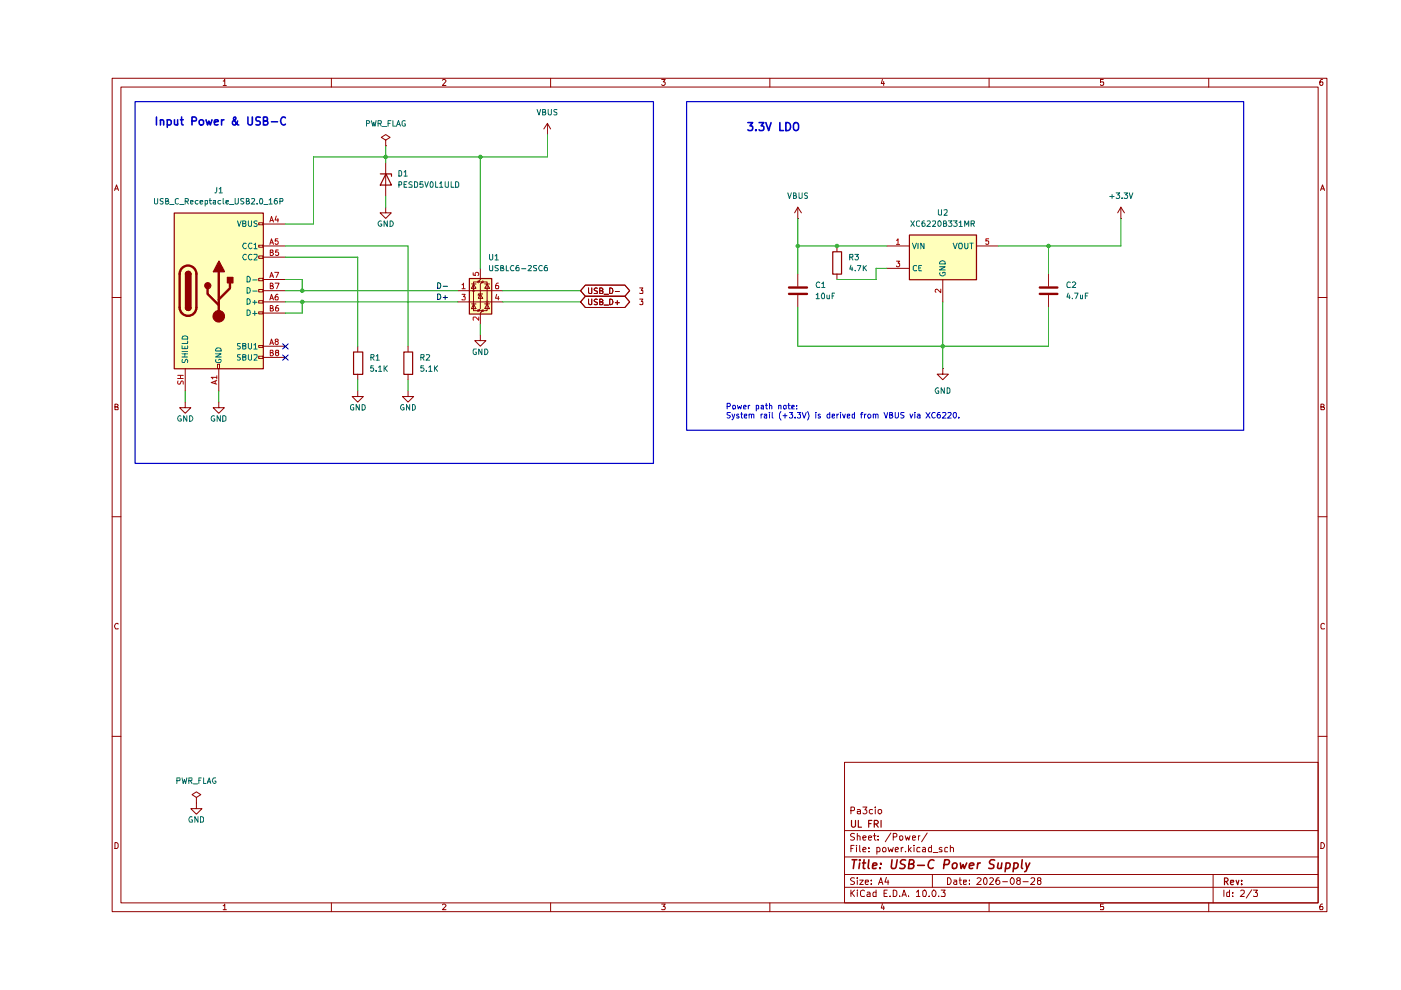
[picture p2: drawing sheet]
<svg xmlns="http://www.w3.org/2000/svg" width="297mm" height="210mm" viewBox="0 0 297 210" stroke-linecap="round" stroke-linejoin="round" font-family="sans-serif">
<g fill="none" stroke="#910000" stroke-width=".21">
<path d="M23.8 16.6h257.5v176.7h-257.5zM25.6 18.5h253.9v172.9h-253.9zM47.3 17.2h.2l.2-.4v1.3M47.3 18.1h.7M70.3 16.6v1.9M93.8 17l.2-.2h.3l.3 .3-.8 1h.8M116.7 16.6v1.9M140.3 16.8h.7l-.4 .6 .4 .1v.4l-.2 .2h-.4l-.1-.2M163.2 16.6v1.9M187.1 16.8l-.3 .9h.7M187.4 17.3v.8M209.7 16.6v1.9"/>
<path d="M233.9 16.8h-.6v.6h.6l.1 .1-.1 .5-.4 .1-.2-.2M256.3 16.6v1.9M280.4 16.8h-.3a.93 .93 0 0 0-.2 1.2h.5l.1-.5-.1-.1h-.5l-.1 .1M24.3 40.4l.4-1.2 .4 1.2M24.4 40h.6M280 40.4l.4-1.2 .4 1.2M280.1 40h.6M23.8 63.1h1.8M279.5 63.1h1.8M24.4 86.3h.4l.2-.3v-.2l-.6-.1v1.2h.6v-.5l-.2-.1M280.1 86.3l.6-.1v-.4l-.6-.1v1.2h.6l.1-.4-.3-.2M23.8 109.6h1.8"/>
<path d="M279.5 109.6h1.8M25 132.3l-.1-.1a.66 .66 0 0 0-.6 .4 .66 .66 0 0 0 .2 .7h.5M280.8 132.3l-.4-.1-.3 .3v.6l.1 .2h.6M23.8 156.1h1.8M279.5 156.1h1.8M24.4 178.6h.3l.3 .4v.6l-.3 .3h-.3zM179.1 161.6h100.4v29.8h-100.4zM179.1 176.1h100.4M180.4 171.9l.7-.1 .1-.5-.3-.2h-.5v1.5M180.4 179.9h.4M181.1 179.2h-.7v1.4M181.2 176.8l-.6-.1-.3 .3 .1 .3 .7 .2 .1 .2a.51 .51 0 0 1-.3 .4 .51 .51 0 0 1-.6 0"/>
<path d="M181.6 179.2v.1M181.6 179.7v.9M181.8 177.3l.3-.1 .3 .2v.7M181.8 171.7l.4-.1 .2 .2v.8M181.8 176.7v1.4M182.3 179.2v1.2l.1 .2M182.4 172h-.6v.5h.6M183 177.6l.6-.1-.1-.2-.4-.1-.1 .2v.7h.5M183 171.1h.8l-.4 .6 .3 .1 .1 .5-.3 .3h-.4l-.1-.2M184.1 177.6l.7-.1-.1-.2-.4-.1-.2 .2 .1 .7h.5M184.2 179.7v.2M185 171.7l-.4-.1-.3 .3v.4l.3 .3 .4-.1"/>
<path d="M185.2 177.2h.5M185.4 176.7v1.2l.3 .2M185.6 171.1v.2M185.6 171.6v1M185.9 179.7h.4a.59 .59 0 0 1 .1 .9h-.5M185.9 179.7v1.4M186.2 178v.1M186.2 177.3v.1M186.3 171.7h.5l.1 .6-.2 .3h-.3l-.2-.3zM188.3 179.7l.2 .9 .4-.6 .2 .6 .3-.9M188.9 176.6l-1.2 1.9M189.4 177.5l.7-.1v-.5l-.2-.2h-.5v1.4"/>
<path d="M190.7 177.3h.1a.36 .36 0 0 1 .6 .2l-.1 .6h-.3l-.3-.1zM191.1 179.7v.9M191.5 179.7l-.4 .3M191.9 177.2l.3 .9 .2-.6 .3 .6 .2-.9M192.6 179.2v1.4M193.2 179.7l-.6 .6M193.4 177.6l.7-.1-.1-.2-.4-.1-.2 .2 .1 .7h.5M193.8 179.2v.1M193.8 179.7v.9M194.7 177.2v.9M195.1 179.7h-.5l-.2 .3 .1 .6h.6M195.1 177.2l-.4 .1v.2"/>
<path d="M195.7 179.7h.3l.2 .2v.7h-.5l-.1-.3 .1-.2 .5-.1M196.6 176.6l-1.2 1.9M197.5 179.2v1.4h-.6v-.9h.6M199.7 179.7a.35 .35 0 0 0-.4 0 .35 .35 0 0 0-.2 .3l.6 .3v.3h-.6M200.9 179.7h-.3l-.3 .1v.7l.6 .1M201.5 179.8l.1-.1a.36 .36 0 0 1 .6 .2v.7M201.5 179.2v1.4M280.1 178.6a.65 .65 0 0 1 .7 .7 .65 .65 0 0 1-.7 .6zM47.3 192h.2l.2-.3v1.2M47.3 192.9h.7M70.3 191.4v1.9M93.8 191.9l.2-.2h.3l.3 .2-.8 1h.8"/>
<path d="M116.7 191.4v1.9M140.3 191.7h.7l-.4 .5 .4 .2v.3l-.1 .2-.6-.1M163.2 191.4v1.9M179.1 188.1h100.4M179.1 185.4h100.4M179.1 181.7h100.4M180.4 188.7v1.4M180.6 189.3l.6 .8M181.2 186.2l-.6-.1-.3 .3 .3 .4 .6 .3a.51 .51 0 0 1-.3 .4 .51 .51 0 0 1-.6 0M181.2 188.7l-.8 .8M181.8 188.7v.2M181.8 186.1v.2"/>
<path d="M181.8 186.6v.9M181.8 189.1v1M182.3 186.6h.7l-.7 .9h.7M183 180.2l.6-.2-.1-.3h-.4l-.1 .2v.7h.5M183.3 188.9l-.4-.2-.5 .4 .1 .8 .2 .2 .6-.1M183.5 187l.6-.1v-.3h-.6v.2v.7h.6M183.9 189.2l.4-.1 .2 .3v.7h-.6l-.1-.4 .7-.2M184.2 180.5v.1M184.7 187.4v.1M184.7 186.6v.2M185.7 188.7v1.4h-.5v-.9h.5M186.3 187.5l.5-1.4 .4 1.4"/>
<path d="M186.4 187.1h.6M187.1 191.6l-.3 .9h.7M187.4 192.1v.8M187.4 189.4h.5M187.9 186l-.3 1h.9M188.1 188.7h-.7v1.4h.7M188.3 186.6v.9M188.7 190v.1M189.4 188.7h.3l.4 .4v.6l-.2 .4h-.5zM189.8 180.2l.7-.2-.2-.3h-.4l-.1 .7 .1 .2h.5M190.7 190v.1M191.2 190.1l.5-1.4 .5 1.4"/>
<path d="M191.3 189.7h.7M192 180.5v.1M192.6 190v.1M192.8 180.1l.4 .5M194.3 189.1l.4-.4v1.4M194.3 190.1h.8M195.7 189l.3-.3a.82 .82 0 0 1 .2 1.4l-.5-.1zM197 190v.1M197.7 185.4v2.7M197.9 180.8h1M197.9 188.7a.78 .78 0 0 1 .3 1.4h-.3l-.2-.3a.85 .85 0 0 1 .2-1.1zM199 190v.1"/>
<path d="M199.5 188.7h.9l-.4 .5 .4 .3-.1 .6-.8-.1M200.9 186.1a.72 .72 0 0 1 .8 .7 .72 .72 0 0 1-.8 .7zM202.3 186.6h.5v.9M202.8 186.9h-.4l-.2 .3 .2 .3h.4M203.4 186.6h.5M203.5 186.1v1.2l.4 .2M204.3 187l.6-.1v-.3h-.6v.9h.6M205.6 187.4v.1M205.6 186.6v.2M207.2 186.3v-.1a.47 .47 0 0 1 .8 .3l-.9 1h.9M208.6 186.3l.3-.2a.8 .8 0 0 1 .4 .7 .8 .8 0 0 1-.4 .7l-.3-.1-.1-.5zM209.7 191.4v1.9"/>
<path d="M209.9 186.3l.1-.2h.4l.2 .4-.8 1h.8M211.8 186.1l-.4 .1-.2 .2-.1 .9 .3 .2 .6-.2v-.4l-.3-.3h-.3l-.3 .3M212.6 186.9h1M214.5 186.1a.75 .75 0 0 1 .6 .7 .75 .75 0 0 1-.6 .7 .92 .92 0 0 1 0-1.4zM215.8 186.7l-.3-.3 .3-.3 .4 .1 .1 .4-.5 .1-.3 .2v.4l.3 .2 .5-.1v-.5l-.2-.2M216.9 186.9h1.1M218.6 186.3l.2-.2 .5 .1 .1 .5-.9 .8h.9M220.2 186.7l-.3-.3 .3-.3 .4 .1v.4a.56 .56 0 0 0-.5 .2 .56 .56 0 0 0-.1 .7h.6l.1-.6-.2-.2M233.9 191.7h-.6v.6l.6-.1 .1 .2-.1 .5-.6-.1M256.3 191.4v1.9M257.2 185.4v6M259.5 188.7v1.4"/>
<path d="M260.7 188.7v1.4h-.5l-.1-.8 .2-.2 .4 .1M261.4 190v.1M261.4 189.2v.2M263 188.9l.2-.2 .5 .1 .1 .5-.8 .8h.8M265.4 188.6l-1.2 1.8M265.8 188.7h.8l-.4 .5 .4 .3-.1 .6-.7-.1M280.4 191.7h-.3a.93 .93 0 0 0-.2 1.2h.5l.1-.5-.1-.2h-.5l-.1 .2"/>
<circle cx="187.5" cy="180.2" r=".44"/>
</g>
<g fill="none" stroke="#910000" stroke-width=".25">
<path d="M180.5 173.9v1.2l.3 .3 .6-.3v-1.2M182 173.9v1.5h.7M184.2 174.6h.5M184.9 173.9h-.7v1.5M185.4 174.7h.6l.2-.2v-.3l-.2-.3h-.6v1.5M185.7 174.7l.5 .7M186.8 173.9v1.5M259.6 186.9h.5l.3-.3v-.2l-.3-.3h-.5v1.5M260 186.9l.4 .7M260.9 187.1l.7-.1-.1-.4h-.5l-.1 .2 .1 .7h.5M262.1 186.6l.3 1 .3-1M263.3 187.4v.2"/>
<path d="M263.3 186.6v.2"/>
</g>
<g fill="none" stroke="#910000" stroke-width=".34">
<path d="M180.7 182.3h1M181.2 182.3l-.3 1.8M182.3 182.3v.2M182.3 183l-.2 1.1M182.9 183h.6M183.2 182.3l-.2 1.8h.4M184.2 182.3l-.1 1.6 .2 .2M185 183.6l.9-.2-.1-.4h-.6l-.2 .9 .2 .2h.5M186.6 184v.1M186.8 183v.2M189.1 182.3l-.1 1.5 .2 .3 .7-.1 .3-1.7M192 182.4l-.7-.1-.4 .4 .2 .4 .7 .4 .1 .1-.1 .4-.3 .1h-.8"/>
<path d="M192.8 183.2l.7-.1 .3-.2-.1-.4-.3-.2h-.5l-.3 1.8h.8l.2-.1 .2-.4-.4-.4M194.5 183.5h1.5M198 182.5l-.1-.1a.94 .94 0 0 0-1.1 .6 .94 .94 0 0 0 .5 1.1l.6-.1M200.1 183.3h.8l.3-.2a.5 .5 0 0 0-.2-.8h-.7l-.2 1.8M201.9 183.3l.4-.3h.5l.1 .3-.1 .5a.56 .56 0 0 1-.9 .2zM203.6 183l.2 1.1 .4-.8 .3 .8 .5-1.1M205.6 183.6l.9-.2-.1-.4a.6 .6 0 0 0-.8 .2v.9h.6M207.3 183l-.1 1.1M207.8 183l-.6 .3M210.9 182.4l-.7-.1-.4 .4 .2 .4 .7 .4-.1 .5-.3 .1h-.7M211.7 183l-.1 1.1h.4l.3-.1M212.4 183l-.2 1.1"/>
<path d="M213.3 183h.7l.2 .3-.1 .5a.65 .65 0 0 1-.9 .3M213.3 183l-.2 1.8M215 183a.6 .6 0 0 1 .9 .3l-.1 .5a.65 .65 0 0 1-.9 .3M215 183l-.2 1.8M216.7 182.3l-.1 1.6 .2 .2M217.5 183l.2 1.1M218.3 183l-.7 1.7-.4 .1"/>
</g>
<g fill="#ffb">
<path d="M192.8 49.8h14.2v9.5h-14.2z"/>
<path d="M36.9 45.1h18.9v33h-18.9z"/>
<path d="M99.5 59h4.7v7.5h-4.7z"/>
</g>
<path d="M38.1 58.1v7.1M167.3 61h3.8M167.3 62.3h3.8M220.5 61h3.7M220.5 62.3h3.7" fill="none" stroke="#910000" stroke-width=".51"/>
<g fill="none" stroke="#910000" stroke-width=".21">
<path d="M81.8 29.7l.9-.6-.9-.6-1 .6 1 .6v1.2M81.8 30.9h.1M81.8 34.5v7.1M116.1 28.5h.1M116.1 26.2l-.8 1.1M116.1 26.2l.6 1.1M116.1 26.2v2.3M54.8 47.2h1v.5h-1zM54.8 52h1v.4h-1zM54.8 54.3h1v.5h-1zM54.8 59h1v.5h-1zM81.8 43.9v1.2h1.2l-1.2 1.2-1.2-1.2h1.2"/>
<path d="M169.1 46.3h.1M169.1 43.9v2.4M169.1 58.1v2.6M169.1 43.9l-.6 1.2M169.1 43.9l.8 1.2M177.4 52.2v1.1M177.4 58.1v1.2M188 52.2h4.8M188 56.9h4.8M199.9 59.3v4.7M207 52.2h4.7M222.3 58.1v2.6"/>
<path d="M237.6 46.3h.1M237.6 43.9l-.6 1.2M237.6 43.9l.8 1.2M237.6 43.9v2.4M46.1 77.2h.5v.9h-.5zM54.8 61.4h1v.5h-1zM54.8 63.8h1v.5h-1zM54.8 66.1h1v.4h-1zM54.8 73.2h1v.5h-1zM54.8 75.5h1v.5h-1zM75.8 73.4v1.2M75.8 79.3v1.2"/>
<path d="M169.1 62.6v2.6M199.9 78.1v1.2h1.2l-1.2 1.2-1.2-1.2h1.2M199.9 78.1h.1M222.3 62.6v2.6M39.3 85.3v1.1h1.2l-1.2 1.2-1.2-1.2h1.2M46.4 85.3v1.1h1.2l-1.2 1.2-1.2-1.2h1.2M41.6 169.1l1-.6-1-.6-.9 .6 .9 .6v1.2M41.6 170.3h.1M41.6 170.3v1.1h1.2l-1.2 1.2-1.1-1.2h1.1"/>
</g>
<path d="M80.6 36.9h2.4v.5M81.8 36.9l1.2 2.3h-2.4zM36.9 45.2h18.9v33h-18.9zM176.6 53.4h1.8v4.7h-1.8zM192.8 49.8h14.2v9.5h-14.2zM75 74.6h1.9v4.8h-1.9z" fill="none" stroke="#910000" stroke-width=".25"/>
<path d="M190.1 51l.3-.4v1.2M190.1 55.4h.6l-.3 .4 .3 .1v.5l-.1 .2h-.4l-.1-.2M190.1 51.8h.6M209.6 50.6h-.6v.5h.6v.5l-.1 .2h-.4l-.1-.2M199.5 61.3v.8l-.9-.8-.3 .3 .1 .4" fill="none" stroke="#b90000" stroke-width=".21"/>
<g fill="none" stroke="#006665" stroke-width=".21">
<path d="M193.4 51.6l.5 1.1 .4-1.1M194.3 56.4l-.5-.1-.2 .3v.5l.2 .3 .5-.1M194.6 51.6v1.1M194.8 56.8h.4M195.4 56.3h-.6v1.1h.6M195.9 51.6v1.1l-.7-1.1v1.1M199.2 56.6h1.2l-1.2 .6h1.2M199.3 57.8l-.1 .1a.66 .66 0 0 0 .5 .6 .66 .66 0 0 0 .7-.2l-.1-.6h-.4v.3M199.3 55.5l.4-.2 .4 .1 .3 .1v.5h-1.2zM202.1 51.6l.4 1.1 .4-1.1M203.3 51.7l.1-.1h.5a.86 .86 0 0 1-.1 1.1l-.5-.1zM204.5 51.6v.9l.3 .2 .4-.2v-.9"/>
<path d="M205.6 51.6h.7M206 51.6v1.1"/>
</g>
<path d="M39.3 58.1h1.2v7.1h-1.2z" fill="#910000"/>
<path d="M39.3 58.1h1.2v7.1h-1.2zM39.3 58.1a.59 .59 0 0 1 .6-.6 .59 .59 0 0 1 .6 .6" fill="none" stroke="#910000" stroke-width=".25"/>
<path d="M39.5 57.7a.59 .59 0 0 1 .6-.1 .59 .59 0 0 1 .4 .5h-1.2z" fill="#910000"/>
<path d="M39.3 58.1a.59 .59 0 0 1 .6-.6 .59 .59 0 0 1 .6 .6M39.3 65.2a.59 .59 0 0 0 .6 .6 .59 .59 0 0 0 .6-.6" fill="none" stroke="#910000" stroke-width=".25"/>
<path d="M38.1 58.1a1.78 1.78 0 0 1 1.8-1.8 1.78 1.78 0 0 1 1.7 1.8M38.1 65.2a1.78 1.78 0 0 0 1.8 1.8 1.78 1.78 0 0 0 1.7-1.8" fill="none" stroke="#910000" stroke-width=".51"/>
<path d="M39.3 65.2h1.2a.59 .59 0 0 1-.6 .6 .59 .59 0 0 1-.6-.6z" fill="#910000"/>
<path d="M39.3 65.2a.59 .59 0 0 0 .6 .6 .59 .59 0 0 0 .6-.6" fill="none" stroke="#910000" stroke-width=".25"/>
<path d="M41.6 58.1v7.1" fill="none" stroke="#910000" stroke-width=".51"/>
<circle cx="44" cy="60.5" r=".64" fill="#910000"/>
<circle cx="44.1" cy="60.6" r=".64" fill="none" stroke="#910000" stroke-width=".25"/>
<path d="M46.4 55.3l1.2 2.3h-2.4z" fill="#910000"/>
<path d="M46.4 55.3l1.2 2.3h-2.4z" fill="none" stroke="#910000" stroke-width=".25"/>
<path d="M46.4 57.6v9.5M48.8 59.9v1.2l-2.4 2.4M44 61.1v1.2l2.4 2.4" fill="none" stroke="#910000" stroke-width=".51"/>
<circle cx="46.4" cy="67.1" r="1.23" fill="#910000"/>
<circle cx="46.4" cy="67.1" r="1.23" fill="none" stroke="#910000" stroke-width=".21"/>
<path d="M48.2 58.8h1.1v1.1h-1.1z" fill="#910000"/>
<path d="M48.2 58.8h1.2v1.2h-1.2zM99.5 59.1h4.8v7.5h-4.8zM85.6 74.6h1.9v4.8h-1.9z" fill="none" stroke="#910000" stroke-width=".25"/>
<g fill="none" stroke="#910000" stroke-width=".21">
<path d="M55.8 47.5h4.7M55.8 52.2h4.7M55.8 59.3h4.7M55.8 54.5h4.7M101.4 59.8h-1v6.1h1M101.8 56.9v2.4l-.4 .5h.9l-.5 .4v5.2l-.4 .5h.9l-.5 .5v2.3M102.3 59.8h1v6.1h-1M39.3 78.1v4.8M46.4 78.1v4.8M55.8 64h4.7M55.8 73.4h4.7M55.8 66.4h4.7"/>
<path d="M55.8 61.6h4.7M55.8 75.8h4.7M86.5 73.4v1.2M86.5 79.3v1.2M97.1 64h9.5M97.1 61.6h9.5M100 64.4h.9M100 60.2h.9M100.4 60.2l.5 .9h-.9zM100.4 64.4l.5 1h-.9zM101.8 62.3l.5 .9h-.9zM101.8 71v1.2h1.2l-1.2 1.2-1.1-1.2h1.1"/>
<path d="M102.3 62.3h-.9v.4M102.8 64.4h1M102.8 60.2h1M103.3 60.2l.5 .9h-1zM103.3 64.4l.5 1h-1zM124.1 60.5h8.4l1 1.1-1 1.2h-8.4l-1-1.2zM124.1 62.8h8.4l1 1.2-1 1.2h-8.4l-1-1.2zM124.8 61v1.1l.2 .1 .5-.1v-1.1M124.8 63.4v.9l.2 .3 .5-.1v-1.1M126.6 61.1l-.4-.1-.2 .3 .1 .3 .5 .2v.3l-.6 .1M126.6 63.5l-.4-.1-.2 .3 .1 .2 .5 .3v.3h-.6M127.2 61.6h.5l.1-.3-.2-.3h-.4v1.2h.5l.1-.5-.2-.1"/>
<path d="M127.2 64h.4l.2-.3-.2-.3h-.4v1.2h.5l.1-.1v-.4l-.2-.1M128.1 62.4h.9M128.1 64.7h.9M129.3 61a.66 .66 0 0 1 .6 .5 .66 .66 0 0 1-.2 .7h-.4zM129.3 63.4l.6 .2v.3v.5l-.4 .2h-.2zM130.5 61.8h.8M130.5 64.2h.8M130.9 63.8v.8M75.8 82.9v1.2h1.2l-1.2 1.2-1.1-1.2h1.1M86.5 82.9v1.2h1.2l-1.2 1.2-1.2-1.2h1.2"/>
</g>
<g fill="none" stroke="#b90000" stroke-width=".21">
<path d="M57.2 47.1l.4-1.2 .4 1.2M57.2 51.8l.4-1.2 .4 1.2M57.2 58.8l.4-1.1 .4 1.1M57.3 53.5h.5v-.5h-.5v1.2h.4l.3-.4-.4-.3M57.3 46.7h.6M57.3 51.5h.6M57.3 58.5h.6M58.2 57.7h.9l-.5 1.1M58.6 45.8l-.3 .9h.8M58.9 50.6h-.5l-.1 .5h.6v.6l-.4 .1-.2-.2M58.9 46.3v.8M59 53h-.5l-.1 .5h.6v.6l-.4 .1-.2-.2"/>
<path d="M100.3 57.8v.5l.5 .1v-.6h.6l.1 .5-.2 .1M37.7 79.6h1.1M38.3 79.6v.7M46 79.7v.6M57.2 63.6l.4-1.2 .4 1.2M57.2 73.1l.4-1.2 .4 1.2M57.3 65.4l.5-.1v-.4l-.5-.1v1.2h.4l.3-.4-.4-.2M57.3 60.6l.5-.1v-.4l-.5-.1v1.2h.5l.2-.3-.4-.3M57.3 74.8h.5v-.5h-.5v1.1h.4l.3-.4-.4-.2M57.3 63.2h.6M57.3 72.7h.6M58.3 60h.9l-.5 1.2"/>
<path d="M58.6 72.4l-.3-.3a.35 .35 0 0 1 .4-.2 .35 .35 0 0 1 .3 .2l-.3 .3a.36 .36 0 0 0-.4 .4 .36 .36 0 0 0 .5 .3 .36 .36 0 0 0 .1-.6l-.2-.1M58.7 74.8l-.3-.3 .1-.2h.5v.4l-.5 .1-.1 .1v.3l.3 .2 .4-.2-.1-.4h-.2M58.9 62.4h-.2a.93 .93 0 0 0-.3 1.2h.5l.1-.5-.1-.2h-.5l-.1 .2M59 64.8h-.3a.85 .85 0 0 0-.2 1.1h.5l.1-.5-.1-.1h-.5l-.1 .1M97.9 60.4h.2l.2-.4v1.2M97.9 62.4h.7l-.3 .5 .3 .1v.5h-.7M97.9 61.2h.7M101.5 67.2v.7l-.7-.7-.5 .1 .1 .6M105.3 62.4l-.2 .8h.7M105.6 60h-.2a.93 .93 0 0 0-.3 1.2h.5l.1-.5-.1-.2h-.5v.2M105.6 62.8v.8M37.7 80.3h1.1"/>
<path d="M37.7 80.8v.5l.1 .1h.4l.3-.6 .3 .1v.5M45.6 80.8v.6M46 80.7l-1.2 .4 1.2 .3M46 80h-1.2l.3 .3"/>
</g>
<g fill="none" stroke="#006665" stroke-width=".21">
<path d="M50.4 46.8l.3 1.2 .4-1.2M51.5 47.4h.4l.2-.2v-.3l-.6-.1v1.2h.5l.1-.1v-.4l-.2-.1M52.2 51.6h-.5a.67 .67 0 0 0-.2 .6 .67 .67 0 0 0 .5 .5l.2-.1M52.2 54l-.5-.1a.67 .67 0 0 0-.2 .7 .67 .67 0 0 0 .5 .5l.2-.2M52.4 58.6a.66 .66 0 0 1 .7 .4 .66 .66 0 0 1-.3 .8h-.4zM52.6 46.8v1l.3 .2 .4-.1v-1.1M53.4 51.6h-.5a.67 .67 0 0 0-.3 .6 .67 .67 0 0 0 .6 .5l.2-.1M53.4 54l-.5-.1a.67 .67 0 0 0-.3 .7 .67 .67 0 0 0 .6 .5l.2-.2M53.6 59.4h.9M53.8 51.9l.4-.3v1.1M53.8 54h.7v.4l-.7 .7h.7M53.8 52.7h.7"/>
<path d="M54.5 46.9l-.4-.1-.3 .3 .3 .3 .4 .2v.3h-.7M38.6 73.3v.6h1.2v-.6M38.6 75.7h1.2M38.6 75h1.2M38.6 74.5h1.2M38.7 76.2l-.1 .5 .2 .2h.3l.3-.7 .4 .2v.5M38.8 71.3h.8l.2 .2v.4h-1.2zM39.2 73.5v.4M39.2 75v.7M39.8 72.3v.5h-1.2M45.7 75h1.2l-1.2 .7h1.2M45.8 76.2a.45 .45 0 0 0 .2 .7h.6a.45 .45 0 0 0 .2-.7h-.4v.2"/>
<path d="M45.9 73.8h.8l.2 .6h-1.2zM51 72.8l-.6 .1v.4l.6 .2v.3l-.2 .2-.4-.1M51 75.2l-.6 .1v.3l.6 .3v.3l-.2 .2-.4-.1M51.5 73.3h.5l.1-.3-.1-.2h-.5v1.2h.5l.1-.2v-.3l-.2-.2M51.5 75.7h.5l.1-.3-.1-.2h-.5v1.2h.5l.1-.2v-.3l-.2-.2M52.4 63.3l.6 .2 .1 .3-.1 .5-.4 .2h-.2zM52.4 65.7l.6 .2 .1 .3-.1 .5-.4 .2h-.2zM52.4 61a.66 .66 0 0 1 .7 .4 .66 .66 0 0 1-.3 .7h-.4zM52.6 72.8v.9l.3 .3 .4-.2v-1M52.6 75.2v.9l.3 .3 .4-.2v-1M53.6 64.1h.9M53.6 66.5h.9"/>
<path d="M53.6 61.7h.9M53.8 73.2l.4-.4v1.2M53.8 75.3h.7v.4l-.7 .7h.7M53.8 74h.7M54 63.7v.8M54 66v.9"/>
</g>
<path d="M101.5 59.8h.1M102.4 59.8h.1M100.4 61.6h.1M101.5 65.9h.1M102.4 65.9h.1M103.3 64h.1" fill="none" stroke="#910000" stroke-width=".51"/>
<path d="M92.8 59.9a.66 .66 0 0 1 .6 .5 .66 .66 0 0 1-.2 .7h-.4zM92.8 62.3l.6 .2 .1 .3-.1 .5-.4 .2h-.2zM94 63.1h.9M94 60.7h.9M94.4 62.7v.8" fill="none" stroke="#0f0f0f" stroke-width=".21"/>
<g fill="none" stroke="#090" stroke-width=".21">
<path d="M81.8 30.9v3.6M101.8 33.3v23.6M116.1 28.5v4.8h-49.7v14.2h-5.9M60.5 52.2h26v21.2M60.5 59.3h3.6v2.3M60.5 54.5h15.3v18.9M81.8 41.6v2.3M169.1 52.2h18.9M169.1 46.3v11.8M188 56.9h-2.3v2.4h-8.3M222.3 52.2v5.9M237.6 46.3v5.9h-25.9"/>
<path d="M60.5 64h36.6M60.5 61.6h36.6M64.1 64v2.4h-3.6M101.8 68.7v2.3M106.6 64h16.5M106.6 61.6h16.5M169.1 65.2v8.2h53.2v-8.2M199.9 64v14.1M39.3 82.9v2.4M46.4 82.9v2.4M75.8 80.5v2.4M86.5 80.5v2.4"/>
</g>
<g fill="none" stroke="#0000ca" stroke-width=".34">
<path d="M33.2 24.8v1.7M34 25.6l.2-.2 .4 .1 .1 1M34 25.4v1.1M35.5 25.5a.6 .6 0 0 1 .8 .2v.5l-.2 .2h-.6M35.5 25.4v1.6M37 25.4l.1 1 .4 .1 .2-.2M37.7 25.4v1.1M38.3 25.4h.5M38.5 24.8v1.4l.3 .3M40.7 25.7h.8l.1-.3v-.4l-.3-.2h-.6v1.7M42.2 25.7a.54 .54 0 0 1 1 0v.5l-.4 .3-.5-.2zM43.7 25.4l.3 1.1 .3-.8 .3 .8 .3-1.1"/>
<path d="M45.5 25.9l.8-.2-.1-.2-.5-.1-.2 .3v.7h.7M47 25.4v1.1M47.5 25.4l-.5 .3M50.4 25.7a.73 .73 0 0 1-1 .7l-.1-.5 .7-.8-.1-.3-.3 .1a.55 .55 0 0 0 .2 .8 1.08 1.08 0 0 0 .8 .8M52.6 24.8v1.4l.3 .3h.3l.3-.3v-1.4M55.2 24.9h-.9v.7l.7 .1 .2 .5-.4 .3-.5-.1M55.9 25.7l.7-.1v-.7l-.7-.1v1.7h.6a.52 .52 0 0 0 .1-.8h-.1M57.6 25.8h1.2M60.5 25a.77 .77 0 0 0-1 .2 .77 .77 0 0 0 .2 1 .52 .52 0 0 0 .8 .1M158.6 26h1l-.6 .7 .5 .1v.7l-.3 .2-.6-.2M160.3 27.5v.2M160.9 26h1.1l-.6 .7 .5 .1v.7l-.3 .2h-.5l-.2-.2"/>
<path d="M162.4 26l.6 1.7 .5-1.7M165.3 26v1.7h.8M166.6 26a.86 .86 0 0 1 1 .8 .86 .86 0 0 1-1 .9zM168.3 26.2a.54 .54 0 0 1 .9 0 1.12 1.12 0 0 1-.3 1.5l-.4-.1a1.28 1.28 0 0 1-.2-1.4z"/>
</g>
<g fill="none" stroke="#0000ca" stroke-width=".21">
<path d="M154.2 86.2h.5l.1-.2v-.3l-.1-.2h-.5v1.2M154.8 87.5h-.6v.4l.6 .4-.2 .3h-.4M155.2 87.8l.3 .8M155.3 86h.6v.7l-.6-.1zM155.8 87.8l-.5 1.2h-.1M156.4 85.9l.1 .8 .3-.5 .2 .5 .2-.8M156.6 87.9h-.4v.2l.3 .1 .2 .3-.2 .1h-.3M157 87.8h.5M157.2 87.5v1.1h.3M157.6 86.4l.6-.2-.1-.3-.5 .2v.4l.1 .2h.4M157.8 88.2l.5-.1-.1-.3-.4 .2v.5l.2 .1h.3M158.7 85.9v.8"/>
<path d="M158.8 88l.2-.2 .3 .1v.7M158.8 87.8v.8M159 85.9l-.3 .3M159.3 88l.2-.2 .3 .1v.7M160.3 86h.6v.6l-.6 .1M160.3 85.9v1.2M161.4 86h.5v.7h-.5v-.3l.5-.2M161.4 87.8v.8M161.7 87.8l-.3 .3M162 87.9h.5v.7M162.3 85.9h.4M162.5 85.5v1l.2 .2"/>
<path d="M162.5 88.1l-.5 .1v.4h.5M163.1 86l.4-.1 .1 .2v.6M163.1 87.5h.1M163.1 85.5v1.2M163.1 87.8v.8M163.7 87.5v1.1h.2M165.1 86h.5v.7M165.1 85.9v.8M165.6 87.3l-.3 .5v.8l.3 .5M166 88.1h.9M166.2 86h.5l-.1 .7h-.4zM166.4 87.7v.9"/>
<path d="M167 85.9h.5M167.2 85.5v1l.1 .2h.2M167.4 87.5h.6l-.3 .4 .3 .1v.5l-.1 .1h-.4l-.1-.1M167.9 86.4l.5-.2v-.2h-.5v.7h.5M168.6 88.5v.1M168.9 86.6v.1M168.9 86v.1M169.1 87.5h.6l-.3 .4 .3 .1v.5l-.1 .1h-.4l-.1-.1M170.1 87.5l.4 1.1 .4-1.1M171.2 87.3a1.32 1.32 0 0 1 0 1.8M173 87.5h.1M173 87.8v.8"/>
<path d="M173.9 87.9l-.3-.1-.1 .3 .5 .4-.2 .1h-.3M175.9 87.9l-.3-.1-.3 .3 .1 .5h.5M175.9 87.5v1.1M176.4 88.2l.5-.1v-.2h-.5v.7h.5M177.4 87.8v.8M177.8 87.8l-.4 .3M178.2 87.5h.1M178.2 87.8v.8M178.6 87.8l.4 .8 .2-.8M179.6 88.2l.6-.1v-.2h-.6v.7h.6M181.2 87.9l-.4-.1-.1 .2v.5l.1 .1h.4M181.2 87.5v1.1"/>
<path d="M182.4 87.8h.6M183 87.5h-.3l-.1 .1v1M183.3 87.8v.8M183.6 87.8l-.3 .3M184 88.1l.4-.3 .2 .3v.3l-.4 .2-.2-.2zM185.2 88l.1-.2 .4 .2v.6M185.2 87.8v.8M185.7 88l.1-.2 .4 .2v.6M187.4 87.5l.5 1.1 .3-1.1M188.6 88h.5v-.5h-.5v1.1h.4l.3-.4-.3-.2M189.8 87.5v1l.2 .1h.2l.3-.2v-.9M191.7 87.5h-.7v.4l.7 .4-.3 .3h-.4"/>
<path d="M192.9 87.8l.3 .8 .3-.8M194 87.5h.1M194 87.8v.8M194.5 87.9l.4-.1 .2 .2v.6M195.1 88.1h-.5l-.1 .2 .1 .3h.5M196.3 87.5l.9 1.1M197.2 87.5l-.9 1.1M198.3 87.5h-.5a.67 .67 0 0 0-.3 .6 .67 .67 0 0 0 .5 .5l.3-.1M199.3 87.5h-.4a.82 .82 0 0 0 .1 1.1l.4-.1v-.5l-.4-.1-.3 .2M199.9 87.5h.5l.2 .3-.8 .8h.8M201 87.5h.6l.1 .3-.8 .8h.8M202.3 87.5h.3l.2 .1v.8l-.3 .2a.71 .71 0 0 1-.2-1.1z"/>
<path d="M203.3 88.5v.1"/>
</g>
<path d="M28.6 21.5h109.9v76.8h-109.9zM145.6 21.5h118.1v69.7h-118.1z" fill="none" stroke="#0000ca" stroke-width=".25"/>
<path d="M59.9 72.9l1.2 1.1M59.9 75.3l1.2 1.1M61.1 72.9l-1.2 1.1M61.1 75.3l-1.2 1.1" fill="none" stroke="#00008a" stroke-width=".21"/>
<g fill="#090">
<circle cx="199.9" cy="73.4" r=".47"/>
<circle cx="169.1" cy="52.2" r=".47"/>
<circle cx="177.4" cy="52.2" r=".47"/>
<circle cx="222.3" cy="52.2" r=".47"/>
<circle cx="64.1" cy="64" r=".47"/>
<circle cx="64.1" cy="61.6" r=".47"/>
<circle cx="81.8" cy="33.3" r=".47"/>
<circle cx="101.8" cy="33.3" r=".47"/>
</g>
<path d="M135.6 61h.7l-.3 .6h.3v.5h-.7M135.6 63.4h.7l-.3 .5 .3 .1v.5h-.7" fill="none" stroke="#910000" stroke-width=".21"/>
<g fill="none" stroke="#006665" stroke-width=".21">
<path d="M46 39.7v.9l-.2 .3h-.3M77.7 26.2h.5l.2-.2-.1-.3-.6-.1v1.2M78.7 25.6l.4 1.2 .1-.9 .3 .9 .2-1.2M80.2 26.2h.6v-.5l-.6-.1v1.2M80.5 26.2l.3 .6M81.1 26.8h.9M82.3 26.2h.4M82.9 25.6h-.6v1.2M83.3 25.6v1.2h.6M84.1 26.8l.4-1.2 .4 1.2M84.2 26.4h.5M84.6 39.2h.4l.2-.2v-.3l-.2-.2h-.4v1.2"/>
<path d="M84.6 36.2h.4l.2 .3v.6l-.2 .2h-.4zM85.7 36.5l.3-.3v1.1M85.7 39.1h.4M85.7 37.3h.6M85.9 25.7a.45 .45 0 0 0-.7 .1v.6l.2 .3h.5v-.5h-.1M86.3 38.5h-.6v1.2h.6M87.4 38.6l-.5-.1-.2 .3 .1 .2 .6 .3v.3l-.7 .1M87.9 38.5h.3l.3 .4v.6l-.1 .2h-.5zM89.6 38.5h-.5v.6l.5-.1 .1 .2v.3l-.1 .2-.5-.1M90.1 38.5l.3 1.2 .4-1.2M91.4 38.5a.75 .75 0 0 1 .3 1.2h-.4l-.1-.4 .1-.6zM92.4 38.5v1.2h.5"/>
<path d="M93.2 38.9h.2l.1-.4v1.2M93.2 39.7h.7M94.4 38.5v1l.2 .2 .5-.1v-1.1M95.7 38.5v1.2h.6M96.6 38.5h.3l.4 .4v.6l-.2 .2h-.5zM113.9 23.2l.4 1.2 .3-1.2M115 23.8h.5l.1-.2v-.3l-.1-.1h-.5v1.2l.6-.1 .1-.3-.2-.2M116.2 23.2v.9a.35 .35 0 0 0 .4 .3 .35 .35 0 0 0 .3-.3v-.9M118.1 23.3l-.4-.1-.3 .3 .1 .2 .5 .2v.4h-.6M32.8 42.1v.9a.35 .35 0 0 0 .3 .3 .35 .35 0 0 0 .3-.3v-.9M34.6 42.2l-.4-.1-.3 .2 .1 .3 .5 .2v.4h-.6M35.1 42.7l.5-.1v-.4l-.5-.1v1.2h.4l.3-.5-.3-.1"/>
<path d="M36 43.3h.9M37.8 42.2a.45 .45 0 0 0-.6 .1v.7a.45 .45 0 0 0 .6 .2M38.1 43.3h.9M39.3 42.7h.6v-.5l-.6-.1v1.2M39.5 42.7l.4 .6M40.4 42.8h.6l-.1-.3h-.4l-.1 .2v.4l.1 .2 .4-.1M42 42.5h-.4l-.2 .2 .1 .5h.5M42.4 42.8h.6l-.1-.3h-.4l-.1 .2v.4l.2 .2 .3-.1M43.5 43.2h.5l-.1-.7h-.4v1.2M44.4 42.5h.5M44.5 42.1v1l.4 .2M45.2 42.5h.5v.8"/>
<path d="M45.7 42.8h-.5v.4h.5M46.5 40l.3-.3v1.2M46.5 40.9h.6M46.8 42.5h-.4l-.2 .2 .1 .5h.5M47.3 42.1v1l.2 .2M47.9 42.8h.5v-.3h-.5v.7h.5M48.7 43.3h.9M49.9 42.1v1.1l.1 .1h.3l.2-.3v-.9M51.7 42.2h-.7v.3l.7 .4-.2 .4-.5-.1M52.2 42.7l.5-.1v-.4l-.5-.1v1.2h.4l.3-.5-.3-.1M53.3 42.2l.4-.1 .3 .3-.8 .9h.8M54.5 43.2v.1"/>
<path d="M55.1 42.2l.3-.1a.78 .78 0 0 1 0 1.2l-.3-.1zM56 43.3h.8M57.1 42.4l.3-.3v1.2M57.1 43.3h.6M58.7 42.1l-.4 .1-.1 .8a.35 .35 0 0 0 .3 .3 .35 .35 0 0 0 .3-.3v-.2l-.2-.3-.4 .3M59.3 42.7h.6v-.5l-.6-.1v1.2M80.8 46.9a.54 .54 0 0 0-.6 .6 .54 .54 0 0 0 .7 .4v-.4h-.2M82.1 46.8v1.2l-.7-1.2v1.2M82.7 46.8a.6 .6 0 0 1 .7 .6 .6 .6 0 0 1-.7 .6zM103.8 56.3l.1 1.1h.5l.1-1.1M103.8 53.9v1l.2 .2 .5-.2v-1M105 54.3l.3-.4v1.2"/>
<path d="M105 55.1h.6M105.6 56.3l-.6 .1v.3l.6 .4-.1 .3h-.5M106.2 56.8l.5-.1v-.4h-.5v1.1h.5l.1-.3-.3-.3M107.3 56.3v1.1h.6M109 56.4l-.6-.1-.2 .4 .2 .7 .6-.1M110 56.3h-.4l-.2 .4v.5l.1 .2h.5v-.7h-.5l-.1 .2M110.6 57h.9M112 56.4l.5-.1 .2 .3-.8 .8h.8M113.8 56.3h-.6v.4l.5 .2 .1 .3-.1 .2h-.6M115 56.4l-.5-.1-.3 .4 .3 .7 .5-.1M116 56.3h-.4l-.2 .4v.5l.2 .2h.4v-.7h-.4l-.2 .2M167 40.9l.4 1.2 .4-1.2"/>
<path d="M168.2 41.5l.5-.1v-.4l-.5-.1v1.2h.4l.3-.4-.3-.2M169.4 40.9v1.1l.2 .1 .4-.1 .1-.2v-.9M171.2 41l-.4-.1-.2 .2 .2 .4 .4 .2v.3h-.6M173.8 59.9l-.2-.1a.67 .67 0 0 0-.6 .5 .67 .67 0 0 0 .3 .7l.5-.1M180.2 54.5l.6-.1v-.4l-.6-.1v1.2M180.4 56.2l-.2 .9h.6M180.5 54.5l.3 .6M180.7 56.6v.8M181.3 53.9h.7l-.4 .5h.3l.1 .5-.2 .2h-.4l-.1-.2M181.3 57.3v.1M181.8 56.3h.7l-.5 1.1M183 56.3v1.1"/>
<path d="M183.2 56.7l.5 .7M183.7 56.3l-.7 .6M193.1 46.8l.8 1.2M193.9 46.8l-.8 1.2M195 46.9a.45 .45 0 0 0-.7 .2v.7a.45 .45 0 0 0 .7 .1M196 46.8l-.5 .3v.8h.6l.1-.4-.3-.3h-.2l-.2 .3M196.6 46.9l.4-.1 .3 .4-.8 .8h.8M197.7 46.9h.7v.4l-.7 .7h.7M199 46.9l.2-.1a.64 .64 0 0 1 .4 .6 .64 .64 0 0 1-.5 .6l-.2-.2zM199 44.4v1l.2 .2h.4v-1.2M200.1 47.4l.5-.1v-.4l-.5-.1v1.2h.4l.2-.4-.3-.2M200.1 44.5h.7v.5l-.7 .6h.7"/>
<path d="M201.1 46.8h.7l-.4 .4 .4 .3-.1 .4h-.6M202.2 46.8h.7l-.4 .4 .4 .3-.1 .4h-.6M203.4 47.2l.3-.4v1.2M203.4 48h.6M204.5 48v-1.2l.5 .9 .4-.9v1.2M205.9 47.4h.6l.1-.5-.7-.1v1.2M206.2 47.4l.4 .6M226.9 59.9l-.3-.1-.4 .3v.6l.2 .3 .5-.1M227.4 59.9l.4-.1 .3 .3-.8 .9h.8M235.3 41.7h.9M235.8 41.2v.9M236.6 40.9h.8l-.4 .4 .4 .3-.1 .4h-.7"/>
<path d="M237.9 42v.1M238.3 40.9h.8l-.4 .4 .4 .3-.1 .4h-.7M239.4 40.9l.4 1.2 .4-1.2M78.6 75.8l.6-.1 .1-.3-.2-.2h-.5v1.2M78.9 75.8l.4 .6M79.1 77.6h-.5v.5h.5v.6h-.4l-.1-.1M79.7 78.6v.1M79.7 75.5l.4-.3v1.2M79.7 76.4h.7M80.2 77.9l.4-.3v1.1M80.2 78.7h.7M81.4 77.6v1.1"/>
<path d="M81.6 78.1l.5 .6M82.1 77.6l-.7 .6M89.2 75.8l.7-.1v-.4l-.7-.1v1.2M89.6 75.8l.3 .6M89.8 77.6h-.6v.5h.6l.1 .4-.3 .2-.4-.1M90.4 78.6v.1M90.4 75.3l.5-.1 .2 .3-.8 .9h.8M90.9 77.9l.4-.3v1.1M90.9 78.7h.7M92.1 77.6v1.1M92.3 78.1l.5 .6M92.8 77.6l-.7 .6"/>
<path d="M101 74h-.5l-.2 .3v.5l.2 .3h.5v-.4h-.2M102.2 74v1.2l-.7-1.2v1.2M102.8 74h.4a.66 .66 0 0 1 .2 .7 .66 .66 0 0 1-.6 .5zM173 62.5l.4-.4v1.2M173 63.3h.7M174.2 60.1l.4-.3v1.2M174.2 61h.7M174.3 62.2l.3-.1 .2 .3v.8l-.1 .1h-.4l-.2-.4zM175.3 62.6l.1 .7 .4-.1M175.8 62.6v.7M176.4 62.7h.4M176.9 62.1h-.5v1.2"/>
<path d="M226.5 62.1l-.3 .9h.7M226.7 62.6v.7M227.4 63.2v.1M227.8 62.1h.8l-.5 1.2M229.1 62.6v.7l.4-.1M229.5 62.6v.7M230.1 62.7h.4M230.7 62.1h-.6v1.2M38.3 88.2a.54 .54 0 0 0-.6 .6 .54 .54 0 0 0 .7 .4v-.4h-.2M39.6 88.1v1.2l-.7-1.2v1.2M40.2 88.1a.6 .6 0 0 1 .7 .6 .6 .6 0 0 1-.7 .6zM45.5 88.2l-.3-.1a.61 .61 0 0 0-.4 .7 .61 .61 0 0 0 .5 .5l.2-.1v-.4h-.2"/>
<path d="M46.7 88.1v1.2l-.7-1.2v1.2M47.2 88.1h.4l.3 .3v.7l-.3 .2h-.4zM75 85.9l-.3-.1-.3 .1-.1 .8a.45 .45 0 0 0 .7 .2v-.5h-.2M76.2 85.8v1.2l-.7-1.2v1.2M76.8 85.8l.6 .1 .1 .4-.1 .5-.4 .2h-.2zM85.6 85.9h-.4l-.3 .4 .1 .4 .3 .3 .4-.1v-.5h-.3M86.9 85.8v1.2l-.7-1.2v1.2M87.4 85.8l.5 .1 .1 .2v.6l-.3 .3h-.3zM199 82.3l-.1-.1a.66 .66 0 0 0-.6 .5 .66 .66 0 0 0 .2 .7l.5-.1v-.4h-.2M200.2 82.2v1.2l-.7-1.2v1.2M200.8 82.2l.4 .1 .2 .2v.6l-.2 .3h-.4zM37.5 165.5l.7-.1v-.4l-.7-.1v1.2"/>
<path d="M38.6 164.9l.2 1.2 .3-.8 .3 .8 .2-1.2M40 165.5l.7-.1v-.4l-.7-.1v1.2M40.4 165.5l.3 .6M40.7 173.2l-.1-.1a.66 .66 0 0 0-.6 .5 .66 .66 0 0 0 .3 .7l.5-.1v-.4h-.3M41 166.2h.9M42 173.1v1.2l-.7-1.2v1.2M42.1 165.4h.4M42.5 173.1h.3l.4 .4v.6l-.2 .2h-.5zM42.7 164.9h-.6v1.2M43.2 164.9v1.2h.5M43.9 166.1l.5-1.2 .3 1.2M44 165.8h.6"/>
<path d="M45.7 164.9h-.4a.67 .67 0 0 0-.3 .7 .67 .67 0 0 0 .5 .5l.3-.2v-.3h-.3"/>
</g>
</svg>
